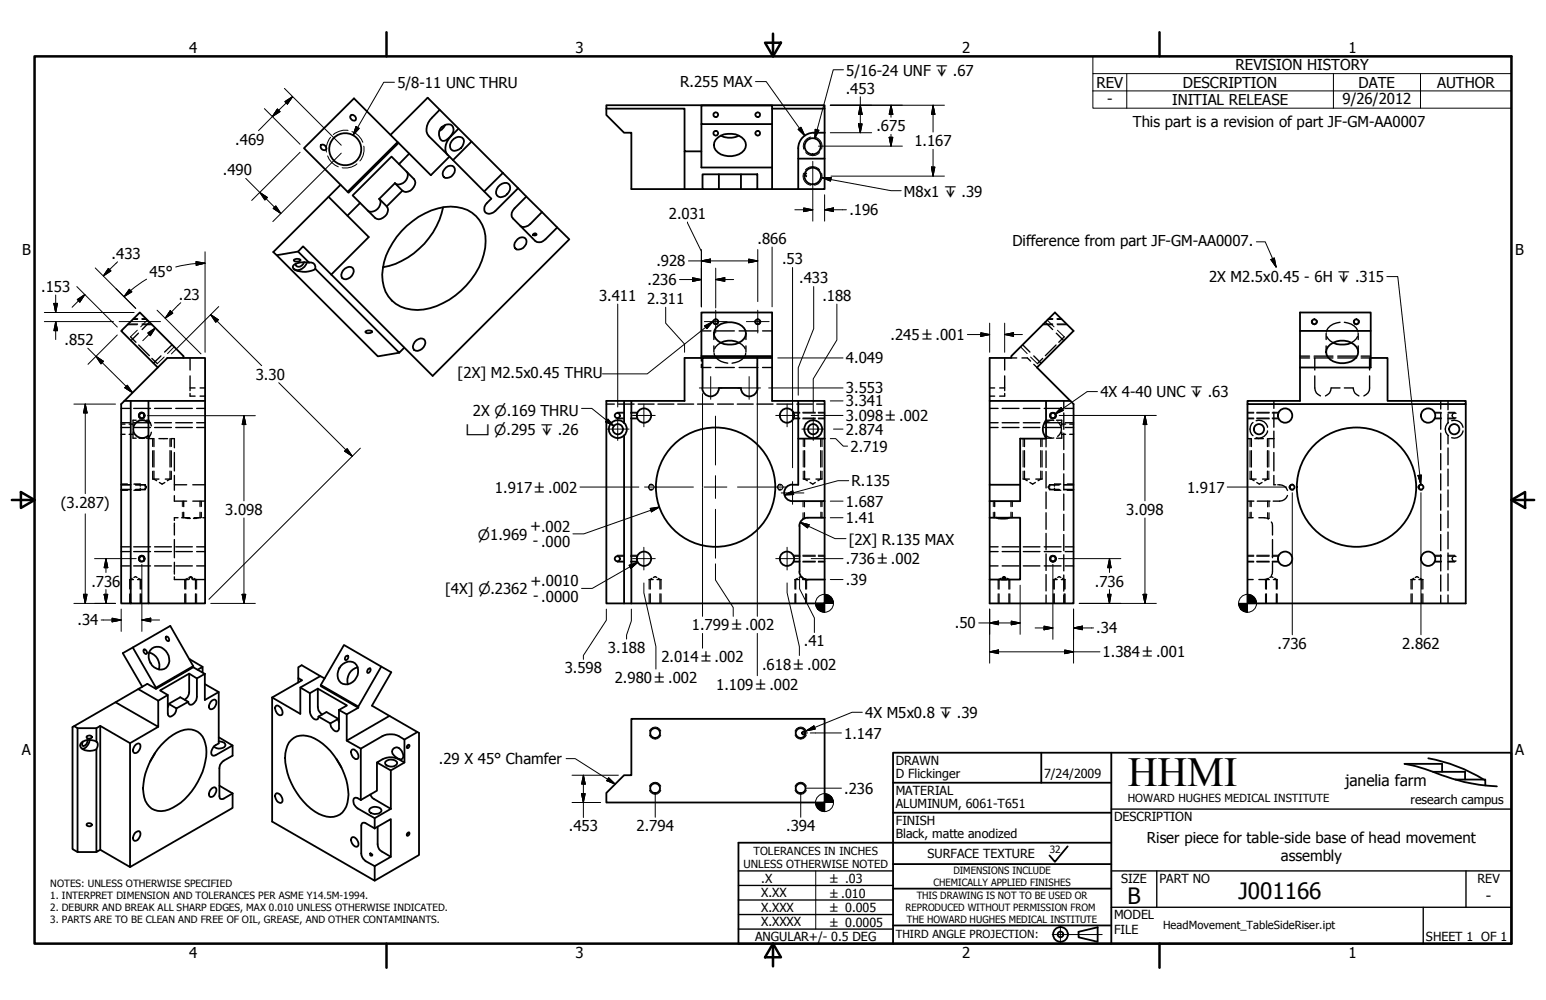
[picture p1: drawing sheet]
<svg xmlns="http://www.w3.org/2000/svg" width="432mm" height="279mm" viewBox="0 0 432 279" stroke-linecap="round" stroke-linejoin="round" font-family="sans-serif">
<defs><g id="words">
<text font-size="11.6" x="315" y="219.7">HHMI</text>
<g font-size="6.3">
<text x="345.9" y="251.1">J001166</text>
<text x="314.9" y="252.6">B</text>
</g>
<text font-size="4.4" x="375.7" y="219.5">janelia farm</text>
<g font-size="4.2">
<text x="52.8" y="14.7">4</text>
<text x="160.8" y="14.7">3</text>
<text x="268.7" y="14.7">2</text>
<text x="376.7" y="14.7">1</text>
<text x="236.3" y="21.1">5/16-24 UNF ↧ .67</text>
<text x="345.1" y="19.7">REVISION HISTORY</text>
<text x="111" y="24.7">5/8-11 UNC THRU</text>
<text x="190" y="24.3">R.255 MAX</text>
<text x="236.2" y="26.2">.453</text>
<text x="306.3" y="24.5">REV</text>
<text x="309.2" y="29.1">-</text>
<text x="327.3" y="29.3">INITIAL RELEASE</text>
<text x="330.4" y="24.5">DESCRIPTION</text>
<text x="375" y="29.1">9/26/2012</text>
<text x="379.5" y="24.5">DATE</text>
<text x="401.4" y="24.5">AUTHOR</text>
<text x="316.4" y="35.6">This part is a revision of part JF-GM-AA0007</text>
<text x="65.7" y="40.4">.469</text>
<text x="244.8" y="36.6">.675</text>
<text x="255.4" y="40.8">1.167</text>
<text x="62.2" y="49">.490</text>
<text x="252.5" y="54.9">M8x1 ↧ .39</text>
<text x="186.8" y="61.2">2.031</text>
<text x="237.2" y="60.1">.196</text>
<text x="6.2" y="71.4">B</text>
<text x="211.6" y="68.1">.866</text>
<text x="282.8" y="68.7">Difference from part JF-GM-AA0007.</text>
<text x="423.2" y="71.4">B</text>
<text x="31.2" y="72.3">.433</text>
<text x="41.7" y="77.5">45°</text>
<text x="183.3" y="74.4">.928</text>
<text x="218.4" y="73.9">.53</text>
<text x="11.5" y="81.5">.153</text>
<text x="50" y="83.7">.23</text>
<text x="180.8" y="79.6">.236</text>
<text x="223.2" y="79.2">.433</text>
<text x="337.7" y="78.8">2X M2.5x0.45 - 6H ↧ .315</text>
<text x="167.3" y="84.1">3.411</text>
<text x="180.7" y="85">2.311</text>
<text x="229.7" y="84.1">.188</text>
<text x="248.7" y="95">.245 ±.001</text>
<text x="18" y="96.4">.852</text>
<text x="236.3" y="101.5">4.049</text>
<text x="71.4" y="106.1">3.30</text>
<text x="127.8" y="105.6">[2X] M2.5x0.45 THRU</text>
<text x="236.3" y="113.5">3.341</text>
<text x="236.3" y="109.9">3.553</text>
<text x="307.3" y="111">4X 4-40 UNC ↧ .63</text>
<text x="132.1" y="116.3">2X ⌀.169 THRU</text>
<text x="236.3" y="117.6">3.098 ±.002</text>
<text x="236.3" y="121.4">2.874</text>
<text x="237.6" y="126.2">2.719</text>
<text x="138.2" y="137.6">1.917 ±.002</text>
<text x="237.9" y="135.8">R.135</text>
<text x="331.5" y="137.6">1.917</text>
<text x="17" y="141.9">(3.287)</text>
<text x="62.9" y="143.9">3.098</text>
<text x="236.3" y="141.5">1.687</text>
<text x="314.6" y="143.9">3.098</text>
<text x="148.1" y="148.4">+.002</text>
<text x="236.3" y="146.2">1.41</text>
<text x="148.8" y="152.7">- .000</text>
<text x="237" y="152.1">[2X] R.135 MAX</text>
<text x="236.3" y="157.6">.736 ±.002</text>
<text x="25.5" y="163.9">.736</text>
<text x="124.3" y="166">[4X] ⌀.2362</text>
<text x="148.1" y="163.6">+.0010</text>
<text x="148.9" y="167.9">- .0000</text>
<text x="236.3" y="163.4">.39</text>
<text x="305.8" y="163.9">.736</text>
<text x="21.7" y="174.8">.34</text>
<text x="193.2" y="176.1">1.799 ±.002</text>
<text x="266.7" y="175.6">.50</text>
<text x="306.2" y="177">.34</text>
<text x="169.8" y="182.4">3.188</text>
<text x="184.7" y="185">2.014 ±.002</text>
<text x="224.5" y="180.6">.41</text>
<text x="308" y="183.6">1.384 ±.001</text>
<text x="356.8" y="181.2">.736</text>
<text x="391.7" y="181.3">2.862</text>
<text x="157.7" y="188.2">3.598</text>
<text x="171.7" y="190.8">2.980 ±.002</text>
<text x="212.9" y="187.1">.618 ±.002</text>
<text x="200" y="192.7">1.109 ±.002</text>
<text x="241.7" y="200.6">4X M5x0.8 ↧ .39</text>
<text x="235.8" y="206.4">1.147</text>
<text x="6.1" y="211.1">A</text>
<text x="122.6" y="213.5">.29 X 45° Chamfer</text>
<text x="423.2" y="211.1">A</text>
<text x="235.8" y="221.7">.236</text>
<text x="158.9" y="232.3">.453</text>
<text x="177.8" y="232.3">2.794</text>
<text x="219.6" y="232.3">.394</text>
<text x="320.4" y="235.5">Riser piece for table-side base of head movement</text>
<text x="357.8" y="240.5">assembly</text>
<text x="415" y="251.7">-</text>
<text x="52.8" y="267.7">4</text>
<text x="160.8" y="267.8">3</text>
<text x="268.7" y="267.8">2</text>
<text x="376.7" y="267.7">1</text>
</g>
<g font-size="4">
<text x="130.1" y="121.7">⌴ ⌀.295 ↧ .26</text>
<text x="133.5" y="150.7">⌀1.969</text>
</g>
<g font-size="3.5">
<text x="250.2" y="213.6">DRAWN</text>
<text x="250.2" y="217.2">D Flickinger</text>
<text x="250.2" y="222">MATERIAL</text>
<text x="291.6" y="217.4">7/24/2009</text>
<text x="250.2" y="225.7">ALUMINUM, 6061-T651</text>
<text x="394" y="224.5">research campus</text>
<text x="250.2" y="230.4">FINISH</text>
<text x="311.1" y="229.4">DESCRIPTION</text>
<text x="250.2" y="234.1">Black, matte anodized</text>
<text x="259.1" y="239.7">SURFACE TEXTURE</text>
<text x="212.6" y="246.6">.X</text>
<text x="212.6" y="250.7">X.XX</text>
<text x="313.2" y="246.7">SIZE</text>
<text x="323.8" y="246.7">PART NO</text>
<text x="412.7" y="246.6">REV</text>
<text x="212.6" y="254.8">X.XXX</text>
<text x="311.1" y="256.9">MODEL</text>
<text x="210.9" y="263">ANGULAR+/- 0.5 DEG</text>
<text x="212.6" y="258.8">X.XXXX</text>
<text x="311.1" y="261">FILE</text>
<text x="398.3" y="262.8">SHEET 1 OF 1</text>
</g>
<g font-size="3.3">
<text x="231.9" y="246.7">± .03</text>
<text x="231.9" y="250.8">±.010</text>
<text x="231.9" y="254.8">± 0.005</text>
<text x="231.9" y="258.9">± 0.0005</text>
</g>
<g font-size="3.1">
<text x="315" y="224.1">HOWARD HUGHES MEDICAL INSTITUTE</text>
<text x="210.4" y="238.8">TOLERANCES IN INCHES</text>
<text x="207.6" y="242.6">UNLESS OTHERWISE NOTED</text>
<text x="250.2" y="262.2">THIRD ANGLE PROJECTION:</text>
<text x="324.9" y="259.5">HeadMovement_TableSideRiser.ipt</text>
</g>
<g font-size="2.8">
<text x="293.2" y="238.4">32</text>
<text x="266.3" y="244.3">DIMENSIONS INCLUDE</text>
<text x="14" y="247.8">NOTES: UNLESS OTHERWISE SPECIFIED</text>
<text x="14" y="251.2">1. INTERPRET DIMENSION AND TOLERANCES PER ASME Y14.5M-1994.</text>
<text x="256" y="251.1">THIS DRAWING IS NOT TO BE USED OR</text>
<text x="260.7" y="247.6">CHEMICALLY APPLIED FINISHES</text>
<text x="14" y="254.5">2. DEBURR AND BREAK ALL SHARP EDGES, MAX 0.010 UNLESS OTHERWISE INDICATED.</text>
<text x="14" y="257.9">3. PARTS ARE TO BE CLEAN AND FREE OF OIL, GREASE, AND OTHER CONTAMINANTS.</text>
<text x="252.9" y="254.4">REPRODUCED WITHOUT PERMISSION FROM</text>
<text x="253.3" y="257.8">THE HOWARD HUGHES MEDICAL INSTITUTE</text>
</g>
</g></defs>
<!-- layer: Hidden (ANSI) -->
<g fill="none" stroke="#000" stroke-width=".38">
<path d="M35.8 90.6h2.6M36.4 94.1l1.6 1.5M37.1 89.2h1.3M38.7 93.1l-2.1 2.1M38.7 96.4l3 3M39.7 89.2h1.3M39.7 90.6h2.6M41.8 90l-2.1 2.1M45 99.4l-2.1 2.1M48.1 96.3l-2.1 2.1M195.9 92.5h2.7M199.4 93.2v1.7"/>
<path d="M199.4 96.6v1.8M199.5 98.7a3.8 3.8 0 0 0 3.8 2.8M199.8 92.5h5.3M201.3 95.8l-1.4 1.1-.3 .6M206.4 95.8l.8 .5 1 1.2M206.4 92.5h5.3M208.3 98.7a3.8 3.8 0 0 1-3.8 2.8M208.3 93.2v1.7M208.3 96.6v1.8M213 92.5h2.6M285.6 96.3l2.1 2.1M288.7 99.4l2.1 2.1"/>
<path d="M291.3 90.6h2.7M291.9 90l2.1 2.1M292.7 89.2h1.3M295 96.4l-3 3M295 93.1l2.1 2.1M295.3 89.2h1.2M295.3 90.6h2.6M297.2 94.1l-1.5 1.5M363.1 99.5h2.7M367 99.5h5.3M370.4 93.2v1.7M370.4 96.6v1.8"/>
<path d="M370.6 94l.9 1.2 .9 .6M373.6 99.5h5.3M374.3 90a3.9 3.9 0 0 0-3.8 2.8M375.5 90a3.9 3.9 0 0 1 3.8 2.8M379.2 94l-.4 .6-1.4 1.2M379.3 93.2v1.7M379.3 96.6v1.8M380.2 99.5h2.6M33.8 118.5h1.1M33.8 118.1h2.4M33.8 114.1h2.4M33.8 119.4h2.4"/>
<path d="M36.1 118.5h1M37.3 118.1h4.7M37.3 114.1h4.7M37.3 119.4h4.7M38 117.4h-.9v1.7M38.9 117.4h1.4M39 116.5a.71 .71 0 0 1 .6-1.1 .71 .71 0 0 1 .6 1.1M40.9 117.4h.6l.8 1.6M42.4 100.1l1.5 1.5M43.2 118.1h4.7M43.2 114.1h4.7M43.2 119.4h4.7"/>
<path d="M49.1 118.1h4.6M49.1 114.1h4.6M49.1 119.4h4.6M53.1 105v4.2M53.1 108.4h1.4M53.1 109.9v.8h1.4M53.1 100v3.4M54.9 118.1h2.4M54.9 114.1h2.4M54.9 119.4h2.4M55.9 108.4h1.4M55.9 110.7h1.4"/>
<path d="M169.4 112.9h2.2M172.4 116.8h1.8M172.4 115.4h1.8M172.7 112.9h4.4M176.1 116.8h1.9M176.1 115.4h1.9M178.2 112.9h4.5M183.8 112.9h4.4M189.3 112.9h4.4M194.8 112.9h4.5M195.9 100v.9M195.9 101.8v.9h2.7"/>
<path d="M199.8 102.7h5.3M200.4 112.9h4.5M205.9 112.9h4.5M206.4 102.7h5.3M211.5 112.9h4.4M213 102.7h2.6M217 112.9h4.4M221.7 116.8h1.7M221.7 115.4h1.7M222.6 112.9h4.3M224.3 116.8h3.4M224.3 115.4h3.4"/>
<path d="M228.1 112.9h2.2M228.6 116.8h1.7M228.6 115.4h1.7M276.4 108.4h1.4M276.4 110.7h1.4M276.4 118.1h2.4M276.4 114.1h2.4M276.4 119.4h2.4M279.2 108.4h1.4M279.9 118.1h4.7M279.9 114.1h4.7M279.9 119.4h4.7"/>
<path d="M280.6 105v4.2M280.6 100v3.4M280.6 109.9v.8h-1.4M282.4 100h1.6M285.4 100h1.6l.8 .9M285.8 118.1h4.6M285.8 114.1h4.6M285.8 119.4h4.6M288.7 101.8l.9 .9M291.2 100.1l-1.4 1.5M291.7 118.1h4.7M291.7 114.1h4.7"/>
<path d="M291.7 119.4h4.7M292.2 117.4h1.4M293.4 115.8a.73 .73 0 0 0 .7 1 .73 .73 0 0 0 .6-1M294.3 117.5a2.18 2.18 0 0 0-2.1 .7M295.1 117.4h1.4v1.7M295.4 117.9a2.39 2.39 0 0 1 0 4M296.5 118.5h1.1M297.1 112v2.3M297.1 115.4v4.6M297.5 118.1h2.3M297.5 114.1h2.3M297.5 119.4h2.3"/>
<path d="M298.8 118.5h1M348.4 116.8h1.7M348.4 115.4h1.7M349.9 118a2.47 2.47 0 0 0 0 3.7M350.8 117.5a2.4 2.4 0 0 1 3.2 1.9M351 116.8h3.5M351 115.4h3.5M355.3 116.8h1.8M355.3 115.4h1.8M355.8 112v2.1M355.8 115.2v4.2M363.1 100h2.7"/>
<path d="M367 100h5.3M367.2 105v3.4a2.3 2.3 0 0 0 1.6 2.2M367.2 100v3.4M373.6 100h5.3M374.3 108.4h-2.5a2.3 2.3 0 0 1-1.6 2.2M375.5 108.4h2.5a2.3 2.3 0 0 0 1.5 2.2M380.2 100h2.6M382.5 105v3.4a2.3 2.3 0 0 1-1.6 2.2M382.5 100v3.4M400.7 116.8h1.9M400.7 115.4h1.9M402.4 112v2.3"/>
<path d="M402.4 115.4v4.6M404.4 112v2.5M404.4 115.7v2.5M404.5 116.8h1.8M404.5 115.4h1.8M404.6 118a2.35 2.35 0 0 0 0 3.7M405.4 117.5a2.4 2.4 0 0 1 3.2 1.9M406.7 115.5a.71 .71 0 0 0-1.1 .6 .71 .71 0 0 0 1.1 .6M33.8 135.4h2.7M33.8 136.8h2.7M33.8 121.3h1.1M36.1 121.3h1"/>
<path d="M37.1 120.7v1.7h.9M37.8 135.4h2.7M37.8 136.8h2.7M38.9 122.4h1.4M39.2 135.3v.5M39.2 136.4v.6M40.5 135.4v.5M40.5 136.3v.5M40.5 135.4l.1 .2M40.6 136.6l-.1 .2M40.6 136.5l-.1 .3M40.8 135.9v.4"/>
<path d="M41.5 122.6h1.4M42.3 120.8l-.8 1.6h-.6M42.6 133.9h1.8M43 131.6v2.3l.8 .4M43 122.6v2.2M43 125.9v4.6M44.4 122.6h2.4M44.5 134.8l.8 .5 .7-.5M46.2 133.9h1.7M47.5 131.6v2.3l-.8 .4M47.5 122.6v2.2M47.5 125.9v4.6"/>
<path d="M47.8 122.6h.9v2.5M48.7 126.4v5.2M48.7 132.8v2.6M48.7 138.5v1.5h3.4M52.1 135.4h-3.4v1.6M53.8 135.4h3.5M182.2 135.6l-.6-.2-.4 .7 .4 .7 .6-.1M218.1 135.6l-.5-.2-.4 .7 .4 .7 .5-.1M224.3 133.9h1.8M224.7 131.6v2.3l.8 .4M224.7 122.6v2.2M224.7 125.9v4.6"/>
<path d="M226.3 134.8l.7 .5 .7-.5M227.9 133.9h1.7M229.2 131.6v2.3l-.7 .4M229.2 122.6v2.2M229.2 125.9v4.6M285.8 133.9h1.7M286.1 131.6v2.3l.8 .4M286.1 122.6v2.2M286.1 125.9v4.6M287.7 134.8l.7 .5 .8-.5M289.3 133.9h1.8M290.7 131.6v2.3l-.8 .4"/>
<path d="M290.7 122.6v2.2M290.7 125.9v4.6M292.2 121.7a2.64 2.64 0 0 0 2.1 .7M292.2 122.6v2.2M292.2 126v4.6M292.2 131.8v4.5M292.2 137.5v4.6M292.2 122.4h1.4M292.9 135.9v.4M293.1 136.6l.1 .2M293.1 136.5l.1 .3M293.2 135.4v.5"/>
<path d="M293.2 136.3v.5M293.2 135.4l-.1 .2M293.2 135.4h2.6M293.2 136.8h2.6M294.5 135.3v.5M294.5 136.4v.6M296.5 120.7v1.7h-1.4M296.5 121.3h1.1M297.1 121v4.6M297.1 126.7v4.6M297.1 132.4v4.5M297.1 138v4.6"/>
<path d="M297.2 135.4h2.6M297.2 136.8h2.6M298.8 121.3h1M348.4 122.6h1M349.1 133.9h1.7M349.5 131.6v2.3l.8 .4M349.5 122.6v2.2M349.5 125.9v4.6M350.5 122.6h2.4M351 134.8l.7 .5 .8-.5M352.6 133.9h1.8M354 120.4a2.48 2.48 0 0 1-3.2 1.9"/>
<path d="M354 131.6v2.3l-.7 .4M354 122.6v2.2M354 125.9v4.6M354.3 122.6h1.5M355.8 132.8v2.6h.5M355.8 120.5v4.6M355.8 126.4v5.2M356.9 135.4a2.49 2.49 0 0 1 2.7 1.6M359.6 138.4a2.3 2.3 0 0 1-2.2 1.6h-1.8M402.4 121v4.6M402.4 126.7v4.6M402.4 132.4v4.5"/>
<path d="M402.4 138v4.6M404.4 121.7v2.3M404.4 125.2v4.7M404.4 131.1v4.7M404.4 136.9v4.7M408.6 120.4a2.48 2.48 0 0 1-3.2 1.9M33.8 158.1h2.4M33.8 154.1h2.4M33.8 152.8h2.4M37.3 158.1h4.7M37.3 154.1h4.7M37.3 152.8h4.7"/>
<path d="M39 156.5a.71 .71 0 0 1 .6-1.1 .71 .71 0 0 1 .6 1.1M43.2 158.1h4.7M43.2 154.1h4.7M43.2 152.8h4.7M48.7 146.2v3.3M48.7 150.7v5.1M48.7 157.1v3.3M49.1 158.1h4.6M49.1 154.1h4.6M49.1 152.8h4.6M49.7 144.7h-1v.7M50.7 144.7h2.3"/>
<path d="M51.3 140v1.5M51.3 143.1v1.6M51.8 144.7l1.2 .1M52.3 144.8h.8M53.8 140h3.5M54 144.8h.9M54.2 144.7h1.9M54.9 158.1h2.4M54.9 154.1h2.4M54.9 152.8h2.4M55.4 144.7l-1.2 .1M55.9 140v1.5"/>
<path d="M55.9 143.1v1.6M56.6 144.7h.7M172.4 156.8h1.8M172.4 155.4h1.8M176.1 156.8h1.9M176.1 155.4h1.9M221.7 156.8h1.7M221.7 155.4h1.7M224.3 156.8h3.4M224.3 155.4h3.4M224.3 144.8h.1M224.7 140v1.6"/>
<path d="M224.7 143.3l-.2 1.5M228.6 156.8h1.7M228.6 155.4h1.7M229.3 140v1.5M229.3 143.1v1.6M276.4 158.1h2.4M276.4 154.1h2.4M276.4 152.8h2.4M277.8 140v1.5M277.8 143.1v1.6M279.9 158.1h4.7M279.9 154.1h4.7"/>
<path d="M279.9 152.8h4.7M282.4 140v1.5M282.4 143.1v1.6M285.8 158.1h4.6M285.8 154.1h4.6M285.8 152.8h4.6M291.7 158.1h4.7M291.7 154.1h4.7M291.7 152.8h4.7M292.2 143.3v4.6M292.2 149v4.6M292.2 154.7v4.7"/>
<path d="M293.4 155.8a.73 .73 0 0 0 .7 1 .73 .73 0 0 0 .6-1M297.1 143.7v4.5M297.1 149.4v4.5M297.1 155v4.5M297.5 158.1h2.3M297.5 154.1h2.3M297.5 152.8h2.3M348.4 156.8h1.7M348.4 155.4h1.7M348.4 144.7h1.6M348.4 140h1.8M349.4 140v1.5"/>
<path d="M349.4 143.1v1.6M351 156.8h3.5M351 155.4h3.5M351.2 140h3.5M351.6 144.7h1.5l1.2 .3M354.1 143.3l.1 1.5M354.1 140v1.6M354.3 144.8h.2M355.1 145.9l.3 1v2.6M355.3 156.8h1.8M355.3 155.4h1.8M355.4 157.1v2.5l-.3 1.2"/>
<path d="M355.4 150.7v5.1M400.7 156.8h1.9M400.7 155.4h1.9M402.4 143.7v4.5M402.4 149.4v4.5M402.4 155v4.5M404.4 142.7v4.7M404.4 148.7v4.7M404.4 154.5v4.7M404.5 156.8h1.8M404.5 155.4h1.8M406.7 155.5a.71 .71 0 0 0-1.1 .6 .71 .71 0 0 0 1.1 .6"/>
<path d="M36.2 161.9h1.1M36.4 165.9v2.7M36.9 161.6l-.5 .3v2.7M37.4 161.4l.4-.3 .5 .3M38.4 161.9h1.1M38.7 161.6l.5 .3v2.7M39.2 165.9v2.7M48.7 161.2v.7h4M51.9 165.9v2.7M52.3 161.6l-.4 .3v2.7M52.8 161.4l.5-.3 .4 .3M52.9 161.8a.37 .37 0 0 1 .3-.5 .37 .37 0 0 1 .4 .5"/>
<path d="M53.8 161.9h3.5M54.2 161.6l.4 .3v2.7M54.6 165.9v2.7M181.3 161.9h1.1M181.6 165.9v2.7M182.1 161.6l-.5 .3v2.7M182.5 161.4l.5-.3 .5 .3M183.5 161.9h1.2M183.9 161.6l.4 .3v2.7M184.3 165.9v2.7M222 161.9h1.1M222.2 165.9v2.7"/>
<path d="M222.7 161.6l-.5 .3v2.7M223.8 161.2l-.6 .2M223.9 161.2l.4 .3M224.2 161.9h1M224.6 161.7l.3 .2M225 161.9v2.7M225 165.9v2.7M278.8 161.9h.3M279 165.9v2.7M279.5 161.9h.3M279.5 161.6l-.5 .3v2.7M280 161.4l.4-.3 .5 .3"/>
<path d="M281 161.9h.4M281.4 161.6l.4 .3v2.7M281.7 161.9h.4M281.8 165.9v2.7M292.2 160.5v4.6M292.2 166.2v2.4M294.2 161.9h1.1M294.4 165.9v2.7M295 161.6l-.6 .3v2.7M295.4 161.4l.4-.3 .5 .3M296.4 161.9h1.1M296.8 161.6l.4 .3v2.7"/>
<path d="M297.1 160.7v4.5M297.1 166.3v2.3M297.2 165.9v2.7M348.4 161.9h1.6M353.4 161.9h1.1M353.7 165.9v2.7M354.2 161.6l-.5 .3v2.7M354.3 161.6l-1.2 .3h-1.5M354.6 161.4l.5-.3 .4 .3M355.7 161.9h1M356 161.6l.5 .3v2.7M356.5 165.9v2.7"/>
<path d="M394.1 161.9h1.1M394.4 165.9v2.7M394.8 161.6l-.4 .3v2.7M395.3 161.4l.4-.3 .5 .3M396.3 161.9h1.1M396.7 161.6l.4 .3v2.7M397.1 165.9v2.7M402.4 160.7v4.5M402.4 166.3v2.3M404.4 160.3v4.7M404.4 166.2v2.4"/>
</g>
<!-- layer: Hidden Narrow (ANSI) -->
<g fill="none" stroke="#000" stroke-width=".28">
<path d="M92.3 38.4a5.4 5.4 0 0 0-1.1 4.1M97.2 36.4a4.8 4.8 0 0 0-4.1 1.2M98.3 36.8a5.1 5.1 0 0 1 3 3M226.4 38.3a2.62 2.62 0 0 0-1.9 3.4M227.5 38.3a2.62 2.62 0 0 1 2 3.4M91.5 43.6a5.1 5.1 0 0 0 3 3M99.7 45.8a4.9 4.9 0 0 1-4.1 1.1M101.6 40.8a4.9 4.9 0 0 1-1.1 4.2M224.4 48.4a2.6 2.6 0 0 0 2 3.4M225 47.4a2.62 2.62 0 0 1 3.9 0M225 42.6a2.55 2.55 0 0 0 3.9 0M225.2 48.3l.1 .3"/>
<path d="M225.3 49l-.1 .4M229.5 48.4a2.62 2.62 0 0 1-2 3.4M35.6 90.7h2.8M37.3 89h1.2M38.4 92.3l-2 1.8M39.6 89h1.2M39.8 90.7h2.7M41.1 89.4l-1.8 1.9M45.8 99.8l-1.9 1.8M48.6 96.9l-1.8 1.9M199.2 89.5a.83 .83 0 0 0 .7 1.2 .83 .83 0 0 0 .7-1.2M210.9 89.5a.83 .83 0 0 0 .7 1.2 .83 .83 0 0 0 .7-1.2"/>
<path d="M285.1 96.9l1.8 1.9M287.8 99.8l2 1.8M291.2 90.7h2.7M292.5 89.4l1.9 1.9M292.9 89h1.2M295.2 89h1.2M295.3 90.7h2.8M295.3 92.3l1.9 1.8M366.4 89.5a.83 .83 0 0 0 .7 1.2 .83 .83 0 0 0 .7-1.2M378.1 89.5a.83 .83 0 0 0 .7 1.2 .83 .83 0 0 0 .7-1.2M39.1 116.8a.91 .91 0 0 1-.2-1.3 .91 .91 0 0 1 1.4 0 .91 .91 0 0 1-.2 1.3M40.4 115.6a.94 .94 0 0 0-1.4-.2 .94 .94 0 0 0 0 1.4 .94 .94 0 0 0 1.4-.2"/>
<path d="M172.4 117h1.9M172.4 115.2h1.9M176.2 117h1.9M176.2 115.2h1.9M221.6 117h1.7M221.6 115.2h1.7M224.2 117h3.5M224.2 115.2h3.5M228.5 117h1.8M228.5 115.2h1.8M293.3 115.6a.94 .94 0 0 1 1.4-.2 .94 .94 0 0 1 0 1.4 .94 .94 0 0 1-1.4-.2M293.6 115.4a.91 .91 0 0 0-.2 1.3 .91 .91 0 0 0 1.4 0 .91 .91 0 0 0-.2-1.3"/>
<path d="M348.4 117h1.8M348.4 115.2h1.8M351 117h3.5M351 115.2h3.5M355.4 117h1.7M355.4 115.2h1.7M400.7 117h1.8M400.7 115.2h1.8M404.4 117h1.9M404.4 115.2h1.9M33.8 135.3h1.8M33.8 137h1.8"/>
<path d="M37.4 135.3h1.8M37.4 137h1.8M42.6 122.6v2.2M42.6 125.9v4.6M42.6 131.6v2.3M47.9 122.6v2.2M47.9 125.9v4.6M47.9 131.6v2.3M181.4 135.4a.85 .85 0 0 1 1.3 .7 .85 .85 0 0 1-1.3 .7M217.4 135.4a.85 .85 0 0 1 1.3 .7 .85 .85 0 0 1-1.3 .7M224.3 122.6v2.2M224.3 125.9v4.6"/>
<path d="M224.3 131.6v2.3M229.6 122.6v2.2M229.6 125.9v4.6M229.6 131.6v2.3M285.8 122.6v2.2M285.8 125.9v4.6M285.8 131.6v2.3M291.1 122.6v2.2M291.1 125.9v4.6M291.1 131.6v2.3M294.5 135.3h1.8M294.5 137h1.8"/>
<path d="M298.1 135.3h1.7M298.1 137h1.7M349.1 122.6v2.2M349.1 125.9v4.6M349.1 131.6v2.3M354.4 122.6v2.2M354.4 125.9v4.6M354.4 131.6v2.3M361.3 135.4a.85 .85 0 0 0-1.3 .7 .85 .85 0 0 0 1.3 .7M397.3 135.4a.85 .85 0 0 0-1.3 .7 .85 .85 0 0 0 1.3 .7M39.1 156.8a.94 .94 0 0 1-.2-1.4 .94 .94 0 0 1 1.4 0 .94 .94 0 0 1-.2 1.4M40.4 155.6a.94 .94 0 0 0-1.4-.2 .94 .94 0 0 0 0 1.4 .94 .94 0 0 0 1.4-.1"/>
<path d="M50.9 140v1.5M50.9 143.1v1.6M56.3 140v1.5M56.3 143.1v1.6M172.4 157h1.9M172.4 155.1h1.9M176.2 157h1.9M176.2 155.1h1.9M221.6 157h1.7M221.6 155.1h1.7M224.2 157h3.5M224.2 155.1h3.5"/>
<path d="M224.3 140v1.6M224.3 143.3v1.5M228.5 157h1.8M228.5 155.1h1.8M229.6 140v1.5M229.6 143.1v1.6M277.4 140v1.5M277.4 143.1v1.6M282.8 140v1.5M282.8 143.1v1.6M293.3 155.6a.94 .94 0 0 1 1.4-.2 .94 .94 0 0 1 0 1.4 .94 .94 0 0 1-1.4-.1M293.6 155.3a.94 .94 0 0 0-.2 1.4 .94 .94 0 0 0 1.4 0 .94 .94 0 0 0-.2-1.4"/>
<path d="M348.4 157h1.8M348.4 155.1h1.8M349.1 140v1.5M349.1 143.1v1.6M351 157h3.5M351 155.1h3.5M354.5 140v1.6M354.5 143.3v1.5M355.4 157h1.7M355.4 155.1h1.7M400.7 157h1.8M400.7 155.1h1.8"/>
<path d="M404.4 157h1.9M404.4 155.1h1.9M36.2 161.9v2.7M36.2 165.9v2.7M39.5 161.9v2.7M39.5 165.9v2.7M51.6 161.9v2.7M51.6 165.9v2.7M54.9 161.9v2.7M54.9 165.9v2.7M181.3 161.9v2.7M181.3 165.9v2.7"/>
<path d="M184.7 161.9v2.7M184.7 165.9v2.7M222 161.9v2.7M222 165.9v2.7M225.3 161.9h.1M225.3 161.9v2.7M225.3 165.9v2.7M278.8 161.9v2.7M278.8 165.9v2.7M282.1 161.9v2.7M282.1 165.9v2.7M294.2 161.9v2.7"/>
<path d="M294.2 165.9v2.7M297.5 161.9v2.7M297.5 165.9v2.7M353.4 161.9v2.7M353.4 165.9v2.7M356.7 161.9v2.7M356.7 165.9v2.7M394.1 161.9v2.7M394.1 165.9v2.7M397.4 161.9v2.7M397.4 165.9v2.7M181.4 219.7a1.63 1.63 0 0 1 1.6-1.1 1.63 1.63 0 0 1 1.5 1.1"/>
<path d="M181.4 205.4a1.63 1.63 0 0 0 1.6 1.1 1.63 1.63 0 0 0 1.5-1.1M181.4 204.3a1.63 1.63 0 0 1 1.6-1.2 1.63 1.63 0 0 1 1.5 1.2M222.1 219.7a1.63 1.63 0 0 1 1.5-1.1 1.63 1.63 0 0 1 1.6 1.1M222.1 205.4a1.63 1.63 0 0 0 1.5 1.1 1.63 1.63 0 0 0 1.6-1.1M222.1 204.3a1.63 1.63 0 0 1 1.5-1.2 1.63 1.63 0 0 1 1.6 1.2M181.4 220.8a1.63 1.63 0 0 0 1.6 1.1 1.63 1.63 0 0 0 1.5-1.1M222.1 220.8a1.63 1.63 0 0 0 1.5 1.1 1.63 1.63 0 0 0 1.6-1.1"/>
</g>
<!-- layer: Visible (ANSI) -->
<g fill="none" stroke="#000" stroke-width=".51">
<path d="M98 32.3l.3-.2a1.11 1.11 0 0 1 1 1.5 1 1 0 0 1-1.1-.2 1 1 0 0 1-.2-1.1zM111.1 39.7l-14 13.9 .2 .2 14-13.9M122.8 30.7l-3.4-3.4-10.3 10.4M123.4 35.5a2.31 2.31 0 0 1 2.9-.4 2.42 2.42 0 0 1-.9 3.4 1.5 1.5 0 0 1-2.3 .4 2.79 2.79 0 0 1 .3-3.4zM124.3 34.9l-.9 1.3-.7 .4M126.2 39.3a1.95 1.95 0 0 1 3.3-.4 2.6 2.6 0 0 1-3.1 3.1 1.72 1.72 0 0 1-.2-2.7zM128.1 35.9a8.4 8.4 0 0 0-3.7 5.4v.7l.6 1.3M131.7 39.6l8.8 8.7M169.4 30.4v1.7l4.9 5h2v15.7h19.9M195.9 34.7v12.1h19.7M199.9 39.1a5.5 5.5 0 0 1 7.9 0 2.64 2.64 0 0 1-1.4 4 5.2 5.2 0 0 1-6.9-1.8v-1.5zM201.3 37.9a5.7 5.7 0 0 0 5.1 0"/>
<path d="M215.6 34.7h-19.7v-5.2h19.7v23.3M215.6 30.4h14.7v-1h-60.9v1h21.8v11.9h4.7M230.3 37.1a7.9 7.9 0 0 0-5.2 .6 4.3 4.3 0 0 0-2.2 3.7v11.4M230.3 37.1v7.2h-7.4M230.3 30.4v6.7M89.7 40.5a1 1 0 0 1 1.1 .2 1 1 0 0 1 .2 1.1 1 1 0 0 1-1.1-.1 1 1 0 0 1-.2-1.2zM91.8 55l11.2 11.2-10.5 10.5M95.1 51.6l-18.8 18.8 1 .9 5.9-1 1.4-1.5 7.9 7.9M100.6 56.7l-3.6 3.6M105.9 55.6a2.4 2.4 0 0 1-1.6 3.5h-1.2l-.4-.3M105.9 55.6l2.1 2.1M110.3 51.2l-4.4 4.4"/>
<path d="M110.3 51.2l2.1 2.1M111.4 45.8l4.2 4.2a2.38 2.38 0 0 1-1.6 3.5l-.7 .2-.9-.4M111.4 45.8l-2.1-2-10.8 10.8 6.3 6.3a2.38 2.38 0 0 0 3.5-1.7l.1-.6-.4-.9M112.4 53.3l-4.4 4.4M113.5 47.9a2.37 2.37 0 0 1-1.6 3.5l-1.2 .1-.4-.3M114.3 42.9l-15.4-15.4-14 13.9 12.2 12.2M114.3 42.9l6 6.1 5.2-5.2M114.3 42.9l-2.9 2.9M123.8 57.9a21.7 21.7 0 0 1-16.9 16.8M124.6 46.8a1.41 1.41 0 0 1 2.1-.2 1.41 1.41 0 0 1-.1 2.2 2.01 2.01 0 0 1-2.6 .7 1.86 1.86 0 0 1 .6-2.7zM126.5 44.8l5.2-5.2-8.9-8.9a9.7 9.7 0 0 0-3.5 4.5 2.81 2.81 0 0 0 .5 2.8l17.4 17.5a3.5 3.5 0 0 0-1.9 3.4 1.8 1.8 0 0 0 3.1 0l6.3-6.3-4.2-4.3M139.1 52.2a1.95 1.95 0 0 1 3.3-.4 2.62 2.62 0 0 1-3.2 3.1 1.68 1.68 0 0 1-.1-2.7z"/>
<path d="M140.5 48.3l-5.2 5.2M144.7 52.6l2.3 2.3M147 54.9l-3.3 3.3a2.05 2.05 0 0 0-.4 2.8l6.2 6.4a2.11 2.11 0 0 0 2.8-.5l3.3-3.3M147 54.9l8.6 8.7M151.4 59.2l-3.3 3.4a2.24 2.24 0 0 1-2.8 .5M191.2 42.3v10.5M196.2 48.7h15.3v4.1h-15.3zM200.8 48.7v4.1M206.9 48.7v4.1M211.5 52.8h11.4M224.8 48.5l.1 .6-.2 .2M230.3 44.3v8.5h-7.4"/>
<path d="M77.3 71.3l28.2 28.3 6-1M82 74a7.5 7.5 0 0 1 5.5-.5l.4 .4 .2 1.2a5.8 5.8 0 0 1-6.1 0l-.2-.4zM82.1 72.6l.6-.3a.99 .99 0 0 1 1.2 .5l-.5 .2a.88 .88 0 0 1-1.3-.4zM83.2 70.3l3.1 3M85 73.2a1.43 1.43 0 0 1-2.4 1l-.1-.5M85.8 73.3a2.75 2.75 0 0 1-3.8 1.8M88.1 75.1l23.4 23.5 1.4-1.4M95.8 75.6a1.65 1.65 0 0 1 2.9-.3 2.23 2.23 0 0 1-3.1 2.4 1.64 1.64 0 0 1 .2-2.1zM113.6 63.1a17.9 17.9 0 0 1 13.9-5.3 9.3 9.3 0 0 1 8 11.5 21.8 21.8 0 0 1-17.2 17.2 9.5 9.5 0 0 1-11.1-6.4 16.4 16.4 0 0 1 3.6-13.9zM144.6 66.8a1.41 1.41 0 0 1 2.1-.2 1.41 1.41 0 0 1-.1 2.2 1.91 1.91 0 0 1-2.6 .6 1.79 1.79 0 0 1 .6-2.6zM149 65.3l.4-.1a.33 .33 0 0 1 .5 .3 .33 .33 0 0 1-.5 .3l-.6-.2zM155.6 63.6l3.4 3.3-38.2 38.1-28.3-28.3"/>
<path d="M102.1 92.6l.6-.3a.99 .99 0 0 1 1.2 .5l-.5 .2a.88 .88 0 0 1-1.3-.4zM115.8 95.6a1.65 1.65 0 0 1 2.9-.3 2.23 2.23 0 0 1-3.1 2.4 1.64 1.64 0 0 1 .2-2.1zM195.9 99.5h19.7M199.9 91.7a5.5 5.5 0 0 1 7.9 0 2.64 2.64 0 0 1-1.4 4.1 5.1 5.1 0 0 1-6.9-1.9v-1.5zM201.3 95.8a5.7 5.7 0 0 1 5.1 0M363.1 92.5v-5.2h19.7v5.2h-19.7v19.5h-14.7v.9h61v-.9h-21.9v-12h-4.7M370.9 96.9a5.2 5.2 0 0 1 8.3 .7 3.1 3.1 0 0 1-2.7 3.7 5.2 5.2 0 0 1-6-2.2v-1.5zM372.4 95.8a6.3 6.3 0 0 0 5 0M382.8 92.5v10.2h-19.7M34.7 112h22.6v-12h-10.6l-12.9 12.9v55.7h2.7M36.5 112v56.6h5M41.5 118.2a2.49 2.49 0 0 0-3.6 0 2.49 2.49 0 0 0 0 3.5 2.49 2.49 0 0 0 3.6 0"/>
<path d="M41.5 112v9.7M51.2 100v-.5l-12.1-12.2-5.3 5.2 10.3 10.2M57.3 112v56.6h-15.8v-46.9M174.3 112v6.2a2.49 2.49 0 0 0-3.5 0 2.49 2.49 0 0 0 0 3.5 2.49 2.49 0 0 0 3.5 0v46.9h2M174.3 118.2a2.51 2.51 0 0 1 0 3.5M176.3 112h-6.9v56.6h4.9M176.3 112v56.6M195.9 100v-12.7h19.7v12.7M196.2 108.4a2.32 2.32 0 0 0 2.3 2.3 2.32 2.32 0 0 0 2.3-2.3M196.2 100h-5v12h-14.9M200.8 108.4h6.1M206.9 108.4a2.32 2.32 0 0 0 2.4 2.3 2.32 2.32 0 0 0 2.3-2.3"/>
<path d="M211.5 100h-15.3v8.4M211.5 100h4.1M211.5 100v8.4M215.6 100v12h14.7v10.6M222.9 112v23.4h-1.5M276.4 112v-12h6v-.5l12.2-12.2 5.2 5.2-10.2 10.2 10.2 10.2v55.7h-23.4v-6.7M292.2 117.4a4 4 0 0 0 0 5M292.2 112h6.8M348.4 112.9v55.7h61v-55.7M222.9 122.6h7.4M230.3 122.6v17.4h-9a2.32 2.32 0 0 1-2.3-2.3 2.32 2.32 0 0 1 2.3-2.3M276.4 135.4v9.3"/>
<path d="M284.9 135.4h-8.5v-23.4h15.8v10.6h-7.3v17.4h-8.5M223.3 159.7a2.32 2.32 0 0 0 2.3 2.3M223.3 146.9v12.7M230.3 144.7h-4.7a2.32 2.32 0 0 0-2.3 2.3M230.3 140v21.9M276.4 144.7v17.2M276.4 144.7h8.5v17.2h-8.5M278.3 144.7l1.1 .1 2.5-.1M278.8 144.8h2.6M46.4 177.9a.86 .86 0 0 1 .7 1.2 .86 .86 0 0 1-.7-1.2zM225.2 161.9h.1M225.6 161.9h4.7"/>
<path d="M230.3 161.9v6.7h-54M279.8 161.9h1.2M280 161.5l.4-.2 .4 .2a.39 .39 0 0 1-.4 .3 .39 .39 0 0 1-.4-.3zM37.1 180.9l6.5 11.3M38.6 192.5l5.6 3.3v7.3l-11.9-6.9M40.2 181.5a.79 .79 0 0 1 .7 1.2 .79 .79 0 0 1-.7-1.2zM41.7 182.3a3.8 3.8 0 0 1 2.7 4.7M42.5 181.2a3.1 3.1 0 0 1 4.6 2.1 2.59 2.59 0 0 1-.4 2.9 2.59 2.59 0 0 1-2.9 .6 3.7 3.7 0 0 1-1.8-5.1zM43.6 192.5l-2.5-1.4-20.8 12v34.1l1.4 .9M46.9 194.2l-2.7 1.6M47.1 196.7l-.2 .9M47.1 196.7l2.2 1.2"/>
<path d="M52.6 196.1l-3.3 1.8M52.6 196.1l-2.2-1.3-3.3 1.9M52.8 188.2v5.7l-.5 .9-.7 .7M53 184.3l3.6 2M54 186.1l-10.4 6.1v.3l10.4-6.1M55 189.5v5.2a2.3 2.3 0 0 1-1.9 2.2l-.5-.4v-.4M55 189.5l-2.2-1.3-8.1 4.7 2.2 1.3v5.1a.83 .83 0 0 0 .6 .9 .83 .83 0 0 0 1-.4 2.46 2.46 0 0 0 .8-1.9M55.2 187.1l1.4-.8v1.6M57.2 188.3l-3.2-1.9v-.3l-6.4-11.2-13.3 7.6 5.5 9.4M57.2 191.1l3.9 2.3v14.3a2.54 2.54 0 0 0-1.9 3.3h1l4.8-2.7-3.9-2.3M57.2 188.3l-2.2 1.2M57.2 188.3v7.3l3.9-2.2"/>
<path d="M58.9 196.1a1.04 1.04 0 0 1 1.3-.5 1.84 1.84 0 0 1-1.3 2.6 1.29 1.29 0 0 1 0-2.1zM76 194.9v34.7l28.6 16.5v-4.1M77.1 197.2a1.7 1.7 0 0 1 1.6 2.6 1.64 1.64 0 0 1-1.9-1.9zM83.3 189.5v1.2M83.9 192.1l2.7 1.6M88.8 192.4v5.1a2.39 2.39 0 0 0 1.2 2.1M89.5 188.9l-5.6 3.2v7.4l-7.9-4.6M89.6 191.4l6.5-11.2 10.4 6-6.4 11.2v.3l-3.3 1.9M90.7 189.5l-6.4-3.6-1 .5v3.1l1.1 .6-8.4 4.8M94.7 198.4v5.1a.77 .77 0 0 1-.4 .7 .77 .77 0 0 1-.8 0l-.4-.3a2.22 2.22 0 0 1-.8-1.8M94.7 198.4l2.2-1.3-8.1-4.7-2.2 1.3v5.1a1.93 1.93 0 0 0 2.2 2.1l.2-.7M94.7 198.4l2.1 1.2"/>
<path d="M95.2 186a2.59 2.59 0 0 1 2.8-1.1 2.59 2.59 0 0 1 2 2.2 3.4 3.4 0 0 1-4.8 3.7 3.4 3.4 0 0 1 0-4.8zM96.6 183.3l.6-.1a.79 .79 0 0 1-.7 1.2 .81 .81 0 0 1 .1-1.1zM96.8 199.6v7.3l12-6.9M99.9 186.4a3.8 3.8 0 0 0-2.7 4.8M100.1 197.4l-10.5-6v.3l10.5 6M102.9 186.9l.5-.1a.86 .86 0 0 1-.7 1.2 .89 .89 0 0 1 .2-1.1zM106.5 186.2l2.8 1.6-5.4 9.4 4.9 2.8M20.7 202.9l1 .6h5.2l1.1-.7 8.3 4.8M21.7 203.5v34.6h5.2M22.7 207.5a3.7 3.7 0 0 1 4.5 0 1.76 1.76 0 0 1-.4 1.8 1.76 1.76 0 0 1-1.8 .5 2.44 2.44 0 0 1-2.6-1.5zM24.2 205.8l.1-.1a.88 .88 0 0 1 1.4 .2 .78 .78 0 0 1-.8 .5 .78 .78 0 0 1-.7-.6zM24.4 206.8a1.46 1.46 0 0 1-1.2 1.7 .85 .85 0 0 1-.1-1.3"/>
<path d="M25 206.8a2.53 2.53 0 0 1-2.1 2.4M26.9 209.4v28.7l1.1-.7M26.9 203.5v3.7M28 202.8v34.6l8.3 4.9v-34.7M37.7 208.3a1.04 1.04 0 0 1 1.3-.5 1.84 1.84 0 0 1-1.3 2.6 1.29 1.29 0 0 1 0-2.1zM43.3 210.4l-1.4 2.4M44.2 203.1l-7.9 4.5M46.1 207.1a10 10 0 0 1 7.4-3.3 5 5 0 0 1 4.1 5.1 19.1 19.1 0 0 1-9.3 16.8 5.1 5.1 0 0 1-7.7-2 14.5 14.5 0 0 1 1.8-11.7 18.3 18.3 0 0 1 3.7-4.9zM61.1 207.1a1.88 1.88 0 0 1 1.9 1.1 2.17 2.17 0 0 1-3.3 .4M61.3 219.5l3.7 2.2M65 208.3v2.8l-2.9 1.8a2.22 2.22 0 0 0-.8 1.7v8.2a.72 .72 0 0 0 1.2 .3l2.5-1.4M81.3 206.8a6 6 0 0 1 7.7 .2 19.1 19.1 0 0 1 8.2 16.2 4.9 4.9 0 0 1-7.1 4.6 18.7 18.7 0 0 1-10.2-13.4 8.5 8.5 0 0 1 1.4-7.6z"/>
<path d="M89 200.2l3.3 1.9M89 200.2l2.2-1.3 3.3 2M94 212.1l1.4 2.3M94.5 200.9l.2 .8M94.5 200.9l-2.2 1.2M96.8 206.9l4 2.3M98.3 209.5a1.7 1.7 0 0 1 1.6 2.5 1.7 1.7 0 0 1-1.9-1.9zM105.3 213v7.9l-4.5 2.6M107.8 212.7a2.07 2.07 0 0 1 3.1 .5 1.96 1.96 0 0 1-3.3 .1zM108.8 200l8.2 4.8v34.1l-12.4 7.2M109.2 215.3v10.7M109.7 209.4a1.41 1.41 0 0 1 2.4 .3l.3 .5a1.04 1.04 0 0 1 .2 1.4 1.04 1.04 0 0 1-1.2 .4l-1-.6a1.55 1.55 0 0 1-.7-2z"/>
<path d="M113 213a5.8 5.8 0 0 0-7.7 0l3.9 2.3 3.8-2.3v-6.4a5.6 5.6 0 0 0-6.2-.9l-6 3.5v14.3M113.9 208.2l.3-.1a.58 .58 0 0 1 0 .6 .58 .58 0 0 1-.5 .3zM116.6 204.5l-3.6 2.1M176.3 200.9h54v23.3h-60.9v-2.6l4.9-5h2zM224.7 204.4l.1 .8M24.3 230.1l.3-.1a.78 .78 0 0 1 1.1 .4 .78 .78 0 0 1-.8 .5 .78 .78 0 0 1-.7-.6zM37.7 232.8a.92 .92 0 0 1 1.5-.2 1.75 1.75 0 0 1-1.8 2.2 1.54 1.54 0 0 1 .3-2zM59.2 220.2l.7-.2a1.29 1.29 0 0 1 0 2.1 .89 .89 0 0 1-1.5 .2v-.4a2.3 2.3 0 0 1 .8-1.7zM65 221.7v4l-28.7 16.6M77.1 221.7a1.67 1.67 0 0 1 1.6 2.5 1.63 1.63 0 0 1-1.6-.7 1.63 1.63 0 0 1 0-1.8zM98.3 234a1.67 1.67 0 0 1 1.6 2.5 1.67 1.67 0 0 1-1.6-2.5zM100.8 223.5l-.9-.5a.75 .75 0 0 0-.9-.1 .75 .75 0 0 0-.3 .8 2.4 2.4 0 0 0 1.2 2.2l4.7 2.7 4.6-2.6"/>
<path d="M103.3 225.9a2.33 2.33 0 0 1 3.2 .3 1.44 1.44 0 0 1-1.9 1.3 1.31 1.31 0 0 1-1.5-1.2zM103.4 222l.6 .9 5.2 3.1M103.4 238.4l.2 .1a.34 .34 0 0 1 .4 .4 .34 .34 0 0 1-.5 .3 .34 .34 0 0 1-.1-.6zM104.6 231.5l-2.5-1.5a.75 .75 0 0 0-.8-.1 .75 .75 0 0 0-.4 .8v7.7a2.84 2.84 0 0 0 1.2 2.2l2.5 1.4M104.6 231.5l4.6-2.6v10.5l-4.6 2.6M104.6 228.6v2.9M105.5 230.9v4.9a2.39 2.39 0 0 0 1.2 2.1l2.5 1.5M113.9 232.7l.3-.2a.61 .61 0 0 1 .1 .7 .61 .61 0 0 1-.6 .3z"/>
<circle cx="199.9" cy="32" r=".67"/>
<circle cx="199.9" cy="37.2" r=".67"/>
<circle cx="211.6" cy="37.2" r=".67"/>
<circle cx="211.6" cy="32" r=".67"/>
<circle cx="96.4" cy="41.7" r="4.5"/>
<circle cx="227" cy="40.9" r="2.25"/>
<circle cx="227" cy="49.2" r="2.32"/>
<circle cx="199.9" cy="89.9" r=".67"/>
<circle cx="211.6" cy="89.9" r=".67"/>
<circle cx="367.1" cy="89.9" r=".67"/>
<circle cx="378.8" cy="89.9" r=".67"/>
<circle cx="39.6" cy="116.1" r=".72"/>
<circle cx="172.4" cy="116.1" r=".73"/>
<circle cx="172.6" cy="119.9" r="1.43"/>
<circle cx="179.9" cy="116.1" r="2"/>
<circle cx="219.8" cy="116.1" r="2"/>
<circle cx="227.1" cy="119.9" r="1.43"/>
<circle cx="227.1" cy="119.9" r="2.51"/>
<circle cx="294.1" cy="116.1" r=".73"/>
<circle cx="351.6" cy="119.9" r="1.43"/>
<circle cx="358.9" cy="116.1" r="2"/>
<circle cx="398.9" cy="116.1" r="2"/>
<circle cx="406.2" cy="119.9" r="1.43"/>
<circle cx="199.9" cy="136.1" r="16.7"/>
<circle cx="360.9" cy="136.1" r=".67"/>
<circle cx="378.9" cy="136.1" r="16.7"/>
<circle cx="396.9" cy="136.1" r=".67"/>
<circle cx="39.6" cy="156.1" r=".72"/>
<circle cx="172.4" cy="156.1" r=".73"/>
<circle cx="179.9" cy="156.1" r="2"/>
<circle cx="219.8" cy="156.1" r="2"/>
<circle cx="294.1" cy="156.1" r=".73"/>
<circle cx="358.9" cy="156.1" r="2"/>
<circle cx="398.9" cy="156.1" r="2"/>
<circle cx="183" cy="204.8" r="1.37"/>
<circle cx="223.6" cy="204.8" r="1.37"/>
<circle cx="224.5" cy="204.8" r=".45"/>
<circle cx="183" cy="220.2" r="1.37"/>
<circle cx="223.6" cy="220.2" r="1.37"/>
</g>
<!-- layer: Hidden (ANSI) -->
<g fill="#000">
<circle cx="39.2" cy="135.3" r=".19"/>
<circle cx="293.2" cy="136.8" r=".19"/>
<circle cx="294.5" cy="137" r=".19"/>
</g>
<!-- layer: Border (ANSI) -->
<g fill="none" stroke="#000" stroke-width=".7">
<path d="M9.7 15.7h412.4v248h-412.4zM107.9 9v6.7M213.7 11.9h4.4l-2.2 3.8zM215.9 9.4v6.3M323.8 9v6.7M3.3 139.7h6.4M5.8 137.5l3.9 2.2-3.9 2.2zM422.1 139.7l3.9-2.2v4.4zM422.1 139.7h6.4M107.9 263.7v6.7M215.9 263.7l2.2 3.8h-4.4zM215.9 263.7v6.3"/>
<path d="M323.8 263.7v6.7"/>
</g>
<!-- layer: Title (ANSI) -->
<g fill="none" stroke="#000" stroke-width=".51">
<path d="M249.4 218.7h61M290.8 210.3v8.4M310.4 210.3v53.4M398.9 211.9a44.8 44.8 0 0 1 15.5 5.9M400.2 215.6h9v2.2M402.8 215.6v-2.2h-10.5a63.1 63.1 0 0 1 11.8 3.6l4.9 1.5a49.3 49.3 0 0 0 9.1 1.2M406.5 217.8h8.3v1.7M249.4 227.1h61M298.2 236.5l-3.6 4.3-1.5-1.8M310.4 235.5h-104.2v28.2h215.9v-53.4h-172.7v53.4M249.4 241.4h61M249.4 258.6h61"/>
<path d="M249.4 248.3h61M301.2 260.3l5.4-1.2v4l-5.4-1.2z"/>
<circle cx="296.2" cy="261.1" r="2.06"/>
<circle cx="296.2" cy="261.1" r=".79"/>
</g>
<!-- layer: Sketch Geometry (ANSI) -->
<path d="M227.8 243.3v16.3" fill="none" stroke="#000" stroke-width=".28"/>
<!-- layer: Centerline (ANSI) -->
<path d="M33.3 89.9h11.5M296.2 258.8v4.6M293.9 261.1h13.9" fill="none" stroke="#000" stroke-width=".28"/>
<!-- layer: Title (ANSI) -->
<path d="M310.4 226.1h111.7M206.2 259.6h43.2M206.2 255.5h43.2M206.2 251.5h43.2M206.2 247.4h43.2M206.2 243.3h43.2M310.4 243.3h111.7M310.4 253.5h111.7M323.1 243.3v10.2M397.5 253.5v10.2M409.4 243.3v10.2" fill="none" stroke="#000" stroke-width=".38"/>
<!-- layer: Symbol (ANSI) -->
<g fill="none" stroke="#000" stroke-width=".28">
<path d="M235.6 19.5h-2.9l-5.1 19.2M99.4 35.4l.9 .5-1.7 1.9zM110.2 23h-3l-8.6 14.8M227.7 36.1l1 .3-1.1 2.3zM305.2 20.6v-4.9h116.9v4.9M305.2 25.4h116.9M314.7 20.6v9.6M372.4 20.6v9.6M396.7 20.6v9.6M422.1 20.6h-116.9v4.8M422.1 20.6v9.6h-116.9v-4.8M229.6 49.7h2.6l-.2 .9z"/>
<path d="M229.6 49.7l19.3 3.6h2.8M350.9 67.6h2.5l3 7M355 72.5l.9-.4 .5 2.5zM387.3 77.3h3.1l6.4 58M198.9 90l-2.1 1.1 .6 .7 1.6-1.8M198.9 90l-18.1 14.5h-12.5M162.4 114.1h2.9l6.1 4.9M169.8 117.1l1.6 1.9-2.2-1.1zM296.4 113.9l.6 .8-2.3 1zM306.5 109.4h-2.8l-9 6.3M396 132.8l1-.1-.2 2.6zM240.9 199h-2.9l-12.8 5.2"/>
<path d="M158.1 212h2.6l11.1 7.1M170 217.3l1.8 1.8-2.3-1zM225.2 204.2l2.1-1.4 .4 .9z"/>
</g>
<!-- layer: Dimension (ANSI) -->
<g fill="none" stroke="#000" stroke-width=".28">
<path d="M73.9 30.4l9.9 9.9M77.5 30.5l.7 .7-2.1 1.4zM79.4 24.7l15.9 15.9M79.6 28.4l2.1-1.4-1.4 2.1zM81.7 27l-9.5 9.5M211 22.8h3l10.8 15.1M222.9 36.1l.8-.5 1.1 2.3zM231.9 29.4h31.9M231.9 37.1h11.6M239.8 34.6h1l-.5 2.5zM240.3 29.4l.5 2.5h-1zM240.3 27.1v10"/>
<path d="M248.3 38.4h1.1l-.5 2.4zM248.9 29.4l.5 2.5h-1.1zM248.9 29.4v3.4M248.9 37.5v3.3M260.6 29.4l.5 2.5h-.9zM260.6 29.4v7.5M68.6 49.8l9.8 9.8M72.6 53.8l2.1 1.4-.7 .7zM76.3 58.2l.7-.7 1.4 2.1zM83.8 42.5l-13.5 13.5M95.3 42.8l-19.1 19.1M222 58.6h5"/>
<path d="M224.5 58.1l2.5 .5-2.5 .5zM227 45.1v16.7M228.6 40.8h23.4M230.3 58.6l2.5-.5v1zM230.3 58.6h6.1M230.3 54.4v7.4M232.1 49.2h31.7M260.2 46.7h.9l-.5 2.5zM260.6 41.7v7.5M26.6 74.9l11.3 11.3M30.3 75l.7 .7-2.1 1.4zM32.8 73.2l-3.9 3.9"/>
<path d="M40.9 78l-3.4 2.3-2.8 2.6M54.7 73.1l2.6 .4-2.5 .6zM57.3 73.5l-4 .3-4.2 .8M57.3 70.4v28M189.8 78.1h6.1M192 62l3.9 8.2v15.5v-16M192.3 72.9h19.3M193.4 77.6l2.5 .5-2.5 .5zM195.9 72.9l2.5-.5v1zM199.9 78.1l2.5-.5v1zM199.9 78.1h5M199.9 74.9v11.1"/>
<path d="M209.1 72.4l2.5 .5-2.5 .5zM211.6 69.7v14.6M215.6 69v16.7M221.4 74.7v41.3M12.4 87.3h25.1M12.4 89.9h19.3M15 84.8h1.1l-.5 2.5zM15.6 89.9l.5 2.5h-1.1zM15.6 82.4v4.9M15.6 89.9v5M21.5 80.1l11.3 11.3M21.6 83.7l2.1-1.4-1.4 2.1z"/>
<path d="M23.7 82.3l-3.6 3.6M24.5 97.3l12.5 12.4M26.8 99.6l2.1 1.4-.7 .7zM32.8 93.6l-8.2 8.2M36.1 80.8l.7 .7-2.1 1.4zM41.3 93l2.1-1.4-1.4 2.2zM43.4 91.6l-3.5 3.6M43.9 86.7l12.2 12.2M47.6 86.8l.7 .7-2.1 1.4zM50.5 84.6l-4.3 4.3M58.8 87.9l2.2 1.4-.7 .7zM58.8 87.9l14.3 14.3"/>
<path d="M61.1 85.7l-13.2 13.2M172.5 85v28.7M185.9 85.9v4.4l5.3 5.8v2.3M227.3 80.1v11.7l-4.4 10.9v7.7M233.7 85v10l-6.6 10.9v9.2M270.2 93.5h6.2M273.9 93l2.5 .5-2.5 .5zM276.4 90.3v8.1M280.6 93.5l2.5-.5v1zM280.6 93.5h5M280.6 90.3v8.1M20.6 112.9h11.7"/>
<path d="M23.8 112.9l.5 2.5h-1zM23.8 112.9v25M34.9 108.3l.7-.7 1.4 2.1zM41.2 116.1h30.1M68.1 116.1l.5 2.5h-1zM68.1 116.1v23.9M77.9 106.9l20.5 20.5M196.2 110v26M211.5 108.5v27.5M211.5 101.6v6.7M214.7 108.4h20.8M217.2 100h18.3"/>
<path d="M221.4 116.2v14.5M226.6 116.1h8.9M231.9 112h3.6M232.8 119.9h2.7M295.8 116.1h27.2M319.8 116.1l.5 2.5h-1zM319.8 116.1v23.9M96.3 126l.7-.7 1.4 2.1zM100.6 125.2l-42.2 42.2M162 136.1h16.4M196.2 136.2v36M211.5 136.2v36"/>
<path d="M219.1 138.3l2.3-1.1 .3 1zM231.9 122.6h1.5l2.1 2.1h1.2M237 134.3h-2.9l-15 4M342.8 136.1h16.5M360.9 137.7v39.7M396.9 137.7v39.7M23.8 143.6v25M26.4 156.1h11.6M29.6 156.1l.5 2.5h-1zM29.6 156.1v3.9M39.6 157.7v18.7M68.1 144.7v23.9"/>
<path d="M175.7 157.9l2.4-.8-1.9 1.7zM178.1 157.1l-12.7 7.3h-3M181.6 142l2.5-.3-2.2 1.3zM184.1 141.7l-21 7.5h-3.1M199.8 157.5v4.6l5 7.6v2.5M223.5 146l2.5 .6-.4 .9zM223.5 146l9.7 4.5h3.1M226.6 156.1h8.9M231.9 144.7h3.6M231.9 140h3.6M294.1 157.7v20.9M295.7 156.1h17.4"/>
<path d="M309.9 156.1l.4 2.5h-.9zM309.9 156.1v3.9M319.8 144.7v23.9M20.6 168.6h11.7M23.3 166.1h1l-.5 2.5zM28.3 173.2h5.5M29.1 166.1h1l-.5 2.5zM29.6 164.7v3.9M31.3 172.7l2.5 .5-2.5 .5zM33.8 170.2v6.2M39.6 173.2l2.5-.5v1zM39.6 173.2h5"/>
<path d="M58.9 168.6h12.4M67.6 166.1h1l-.5 2.5zM169.4 170.2v3.1l-6.5 9.8v1.1M176.3 170.2v3.3l-1.3 3.9v1.2M179.8 162.9v2.7l3.4 15.1v6.2M196.2 177v4.1M211.5 177v11.8M219.8 162.9v2.7l3.5 15.1v2.4M223.3 161.2v3.3l4.2 8.2v4M231.9 161.9h3.6M273.4 174.1h11.5M276.4 174.1l2.5-.6v1.1z"/>
<path d="M276.4 170.2v15.1M282.4 173.5l2.5 .6-2.5 .5zM284.9 163.5v13.7M289.1 175.5h5M291.6 174.9l2.5 .6-2.5 .5zM299.8 175.5l2.5-.6v1.1zM299.8 170.2v15.1M299.8 175.5h5.6M301.4 168.6h21.6M309.4 166.1h.9l-.4 2.5zM309.9 164.7v3.9M319.3 166.1h1l-.5 2.5z"/>
<path d="M276.4 182.1l2.5-.5v1zM276.4 182.1h30.8M297.4 181.6l2.4 .5-2.4 .5zM159.8 216.6h12.9M162.9 216.6l.5 2.5h-1zM162.9 216.6v11.8M225.2 204.8h.4M226.3 204.8h8.7M159.8 224.2h8M162.4 221.7h1l-.5 2.5zM183 221.8v6.5M223.6 221.8v6.5"/>
<path d="M225.2 220.2h9.8"/>
<circle cx="230.3" cy="168.6" r="2.51"/>
<circle cx="348.5" cy="168.6" r="2.51"/>
<circle cx="230.3" cy="224.2" r="2.51"/>
</g>
<g fill="#000" stroke="#000" stroke-width=".28">
<path d="M77.5 30.5l-1.4 2.1zM77.5 30.5l.7 .7-2.1 1.4zM81.7 27l-1.4 2.1zM79.6 28.4l2.1-1.4-1.4 2.1zM222.9 36.1l1.9 1.8zM222.9 36.1l.8-.5 1.1 2.3zM239.8 34.6l.5 2.5zM239.8 34.6h1l-.5 2.5zM240.3 29.4l.5 2.5zM240.3 29.4l.5 2.5h-1zM248.3 38.4l.6 2.4zM248.3 38.4h1.1l-.5 2.4z"/>
<path d="M248.9 29.4l.5 2.5zM248.9 29.4l.5 2.5h-1.1zM260.6 29.4l.5 2.5zM260.6 29.4l.5 2.5h-.9zM72.6 53.8l2.1 1.4zM72.6 53.8l2.1 1.4-.7 .7zM76.3 58.2l2.1 1.4zM76.3 58.2l.7-.7 1.4 2.1zM224.5 59.1l2.5-.5zM224.5 58.1l2.5 .5-2.5 .5zM230.3 58.6l2.5-.5zM230.3 58.6l2.5-.5v1z"/>
<path d="M260.2 46.7l.4 2.5zM260.2 46.7h.9l-.5 2.5zM30.3 75l-1.4 2.1zM30.3 75l.7 .7-2.1 1.4zM54.8 74.1l2.5-.6zM54.7 73.1l2.6 .4-2.5 .6zM193.4 78.6l2.5-.5zM193.4 77.6l2.5 .5-2.5 .5zM195.9 72.9l2.5-.5zM195.9 72.9l2.5-.5v1zM199.9 78.1l2.5-.5zM199.9 78.1l2.5-.5v1z"/>
<path d="M209.1 73.4l2.5-.5zM209.1 72.4l2.5 .5-2.5 .5zM15 84.8l.6 2.5zM15 84.8h1.1l-.5 2.5zM15.6 89.9l.5 2.5zM15.6 89.9l.5 2.5h-1.1zM23.7 82.3l-1.4 2.1zM21.6 83.7l2.1-1.4-1.4 2.1zM36.1 80.8l-1.4 2.1zM36.1 80.8l.7 .7-2.1 1.4zM43.4 91.6l-1.4 2.2zM41.3 93l2.1-1.4-1.4 2.2z"/>
<path d="M47.6 86.8l-1.4 2.1zM47.6 86.8l.7 .7-2.1 1.4zM58.8 87.9l2.2 1.4zM58.8 87.9l2.2 1.4-.7 .7zM273.9 94l2.5-.5zM273.9 93l2.5 .5-2.5 .5zM280.6 93.5l2.5-.5zM280.6 93.5l2.5-.5v1zM23.8 112.9l.5 2.5zM23.8 112.9l.5 2.5h-1zM26.8 99.6l2.1 1.4zM26.8 99.6l2.1 1.4-.7 .7z"/>
<path d="M34.9 108.3l2.1 1.4zM34.9 108.3l.7-.7 1.4 2.1zM68.1 116.1l.5 2.5zM68.1 116.1l.5 2.5h-1zM319.8 116.1l.5 2.5zM319.8 116.1l.5 2.5h-1zM96.3 126l2.1 1.4zM96.3 126l.7-.7 1.4 2.1zM219.1 138.3l2.3-1.1zM219.1 138.3l2.3-1.1 .3 1zM29.6 156.1l.5 2.5zM29.6 156.1l.5 2.5h-1z"/>
<path d="M176.2 158.8l1.9-1.7zM175.7 157.9l2.4-.8-1.9 1.7zM181.9 143l2.2-1.3zM181.6 142l2.5-.3-2.2 1.3zM223.5 146l2.5 .6zM223.5 146l2.5 .6-.4 .9zM309.9 156.1l.4 2.5zM309.9 156.1l.4 2.5h-.9zM23.3 166.1l.5 2.5zM23.3 166.1h1l-.5 2.5zM29.1 166.1l.5 2.5zM29.1 166.1h1l-.5 2.5z"/>
<path d="M31.3 173.7l2.5-.5zM31.3 172.7l2.5 .5-2.5 .5zM39.6 173.2l2.5-.5zM39.6 173.2l2.5-.5v1zM67.6 166.1l.5 2.5zM67.6 166.1h1l-.5 2.5zM227.8 168.6l.7 1.8-.5-.9zM227.8 168.6l1.6 2.3-.9-.5zM227.8 168.6l2.5 2.5-.9-.2zM230.3 168.6h2.5zM230.3 166.1l2.5 2.5h-2.5zM230.3 166.1v5z"/>
<path d="M227.8 168.6h2.5v2.5zM227.8 168.6h2.5zM232.1 166.8l.5 .8 .2 1zM231.3 166.2l.8 .6 .7 1.8zM230.3 166.1l1 .1 1.5 2.4zM276.4 174.1l2.5-.6zM276.4 174.1l2.5-.6v1.1zM282.4 174.6l2.5-.5zM282.4 173.5l2.5 .6-2.5 .5zM291.6 176l2.5-.5zM291.6 174.9l2.5 .6-2.5 .5zM299.8 175.5l2.5-.6z"/>
<path d="M299.8 175.5l2.5-.6v1.1zM309.4 166.1l.5 2.5zM309.4 166.1h.9l-.4 2.5zM319.3 166.1l.5 2.5zM319.3 166.1h1l-.5 2.5zM345.9 168.6l.7 1.8-.5-.9zM345.9 168.6l1.6 2.3-.9-.5zM345.9 168.6l2.5 2.5-.9-.2zM348.4 168.6h2.6zM348.4 166.1l2.6 2.5h-2.6zM348.4 166.1v5zM345.9 168.6h2.5v2.5z"/>
<path d="M345.9 168.6h2.5zM350.2 166.8l.6 .8 .2 1zM349.4 166.2l.8 .6 .8 1.8zM348.4 166.1l1 .1 1.6 2.4zM276.4 182.1l2.5-.5zM276.4 182.1l2.5-.5v1zM297.4 182.6l2.4-.5zM297.4 181.6l2.4 .5-2.4 .5zM162.9 216.6l.5 2.5zM162.9 216.6l.5 2.5h-1zM162.4 221.7l.5 2.5zM162.4 221.7h1l-.5 2.5z"/>
<path d="M227.8 224.2l.7 1.8-.5-.8zM227.8 224.2l1.6 2.4-.9-.6zM227.8 224.2l2.5 2.6-.9-.2zM230.3 224.2h2.5zM230.3 221.7l2.5 2.5h-2.5zM230.3 221.7v5.1zM227.8 224.2h2.5v2.6zM227.8 224.2h2.5zM232.1 222.5l.5 .8 .2 .9zM231.3 221.9l.8 .6 .7 1.7zM230.3 221.7l1 .2 1.5 2.3z"/>
</g>
<!-- layer: Center Mark (ANSI) -->
<g fill="none" stroke="#000" stroke-width=".28">
<path d="M196.7 89.9h6.4M199.9 86.7v6.3M208.5 89.9h6.3M211.6 86.7v6.3M169.4 119.9h6.3M172.5 116.7v6.4M176.7 116.1h6.3M179.8 112.9v6.4M195.3 108.4h6.4M198.5 105.2v6.4M199.8 116.3v13.6M206.1 108.4h6.3"/>
<path d="M209.2 105.2v6.4M216.7 116.1h6.3M219.8 112.9v6.4M224 119.9h6.3M227.1 116.7v6.4M180 136.1h13.7M196.7 136.1h6.3M199.8 132.9v6.4M206 136.1h13.6M218.2 137.7h6.3M221.4 134.6v6.3M176.7 156.1h6.3"/>
<path d="M179.8 152.9v6.4M199.8 142.3v13.7M216.7 156.1h6.3M219.8 152.9v6.4"/>
</g>
<!-- layer: Symbol (ANSI) -->
<g fill="#000" stroke="#000" stroke-width=".28">
<path d="M99.4 35.4l-.8 2.4zM99.4 35.4l.9 .5-1.7 1.9zM227.7 36.1l-.1 2.6zM227.7 36.1l1 .3-1.1 2.3zM229.6 49.7h2.6zM229.6 49.7h2.6l-.2 .9zM355 72.5l1.4 2.1zM355 72.5l.9-.4 .5 2.5zM199.1 89.9l-1.7 1.9zM196.8 91.1l2.3-1.2-1.7 1.9zM169.2 117.9l2.2 1.1zM169.8 117.1l1.6 1.9-2.2-1.1z"/>
<path d="M296.4 113.9l-1.7 1.8zM296.4 113.9l.6 .8-2.3 1zM396 132.8l.8 2.5zM396 132.8l1-.1-.2 2.6zM169.5 218.1l2.3 1zM170 217.3l1.8 1.8-2.3-1zM225.2 204.2l2.1-1.4zM225.2 204.2l2.1-1.4 .4 .9z"/>
</g>
<use href="#words"/>
</svg>
